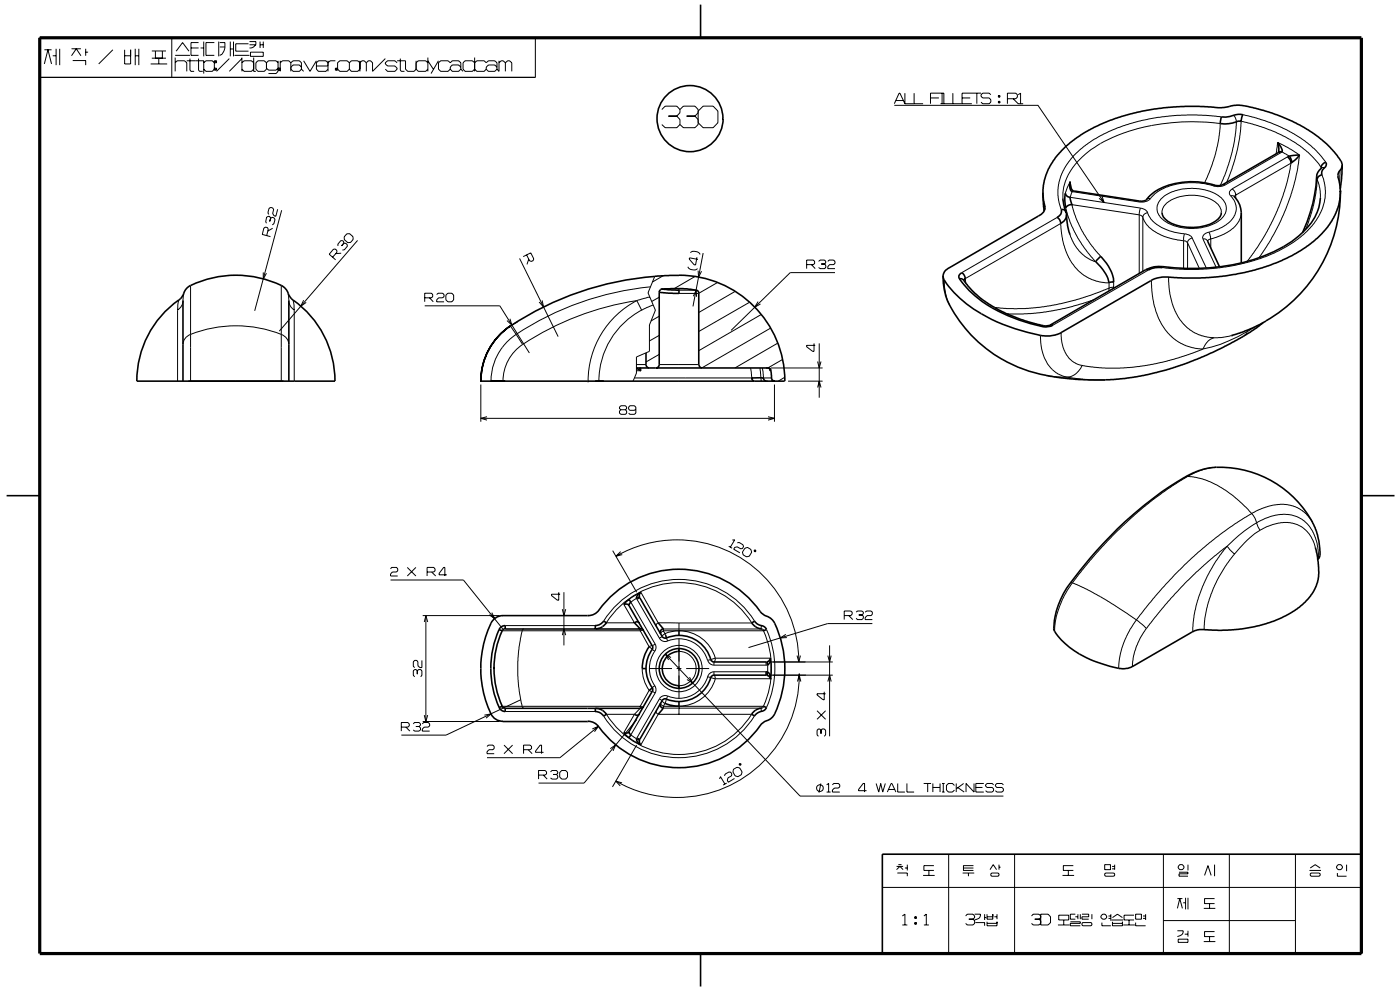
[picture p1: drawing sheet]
<svg xmlns="http://www.w3.org/2000/svg" width="297mm" height="210mm" viewBox="0 0 297 210" stroke-linecap="round" stroke-linejoin="round" font-family="sans-serif">
<g fill="none" stroke="#000" stroke-width=".21">
<path d="M8.4 8h105.1l-.1 8.4h-105zM9.4 10.5h1.5M9.4 13.5l.8-3 .7 3M11.2 11.8h.7M11.9 10.3v3.5M12.7 10.3v3.5M15.2 10.3h1.9M15.2 11.8l1-1.5 .9 1.5M15.4 12.8h2.8v1M18.2 10.3v1.5M18.2 11h.5M23.9 10.5l-3 3"/>
<path d="M26.4 11.8h1.3M26.4 10.5v3h1.3v-3M28.7 11.8h.7M28.7 10.3v3.5M29.4 10.3v3.5M31.9 13.5h3.5M32.2 12.3h3M32.2 10.8h3M32.9 10.8v1.5M33.6 12.3v1.2M34.4 10.8v1.5M36.4 8v8.4"/>
<path d="M37.1 11.7h3.2M37.1 13.3l.4-.4h1.6l.5 .4v1.8M37.1 12.2v2.9M37.3 10.8l1.4-1.8 1.3 1.8M39.6 12.9h3.6v2.7M40.3 12.4v2.5l.2 .2h.6M40.5 10.2h1.6M42.1 12.4v2.5l.2 .2h.7M42.1 9h-1.6v2.7h1.6M42.5 10.2h.7M43.2 13.3l.4-.4h1.4l.4 .4h.5v-.4h-.5v2h.5v-.5h-.5M43.2 14.6l.4 .5h1.4l.4-.5"/>
<path d="M43.2 8.8v3.1M45.4 9h-1.8v2.7h1.8M45.7 12.9v.4M45.7 14.4v.5M46.4 8.8v3.1M46.6 9h1.1a2.36 2.36 0 0 1-1.1 2.7M46.6 9.9h1.1M48.6 12.4l-2.7 2.7M48.8 8.8v3.1M48.8 10.4h.7M49.5 8.8v3.1M49.7 11.7h3.2"/>
<path d="M51.3 13.3l.4-.4h1.6l.5 .4M51.3 14.6l.4 .5h1.6l.5-.5M51.3 12.4l-2.7 2.7M51.3 12.2v2.9M52.7 9.3h-2.7v1.5h2.7M52.9 8.8h1.3v.7M52.9 9.5h1.3M53.1 11h2.7v.9h-2.7zM53.8 12.2v2.9h.4M54.2 9.5a1.44 1.44 0 0 1-1.3 .7M54.2 13.3l.5-.4h1.3l.5 .4v1.3l-.5 .5h-1.3l-.5-.5zM55.1 8.8v1.4"/>
<path d="M55.1 9.5h.7M55.8 8.8v1.4M56.5 13.3l.4-.4h1.6l.4 .4M56.5 14.4l.4 .5h1.6l.4-.5h.5M58.9 14.9h.5M58.9 12.9v2.2l-.4 .5h-1.6M59.2 14.4v.5M59.4 13.3l.5-.4h1.3l.4 .4M59.4 12.9v2.2M61.6 13.3v1.8M61.6 13.3l.5-.4h1.4l.4 .4v1.3M61.6 14.6l.5 .5h1.4l.4-.5"/>
<path d="M61.6 14.2l.5-.4h1.4l.4 .4M63.9 14.6l.4 .5M64.3 12.9l1.4 2.2 1.4-2.2M67.1 14h2.4M69.5 12.9v2.2M71.1 12.9h-1.1l-.5 .4-.4-.4h-1.6l-.4 .4v1.3l.4 .5h1.6l.4-.5M71.3 14.4v.5M71.5 14.6l.5 .5h1.6l.4-.5M74 13.3l-.4-.4h-1.6l-.5 .4v1.6h-.4v-.5h.4M74 13.3l.5-.4h1.3l.5 .4 .4-.4h.5l.4 .4M74 14.6l.5 .5h1.3l.5-.5M74 13.3v1.3"/>
<path d="M76.3 12.9v2.2M77.6 13.3v1.8M81.7 12.4l-2.8 2.7v-1.8l-.4-.4h-.4l-.5 .4M84.2 13.3l-.5-.4h-1.6l-.4 .4v.2l.4 .5h1.6l.5 .4v.2l-.5 .5h-1.6l-.4-.5M84.2 12.9h1.7v1.7l.5 .5h1.4l.4-.5M84.8 12.4v2.5l.2 .2h.7M88.2 12.9v1.7M88.2 13.3l.4-.4h1.6l.5 .4M88.2 14.6l.4 .5h1.6l.5-.5M90.7 12.2v2.9M90.7 12.9l1.1 1.7M92.9 12.9l-1.5 2.7"/>
<path d="M95.4 14.6l-.4 .5h-1.6l-.5-.5v-1.3l.5-.4h1.6l.4 .4 .4-.4h1.4l.5 .4v1.3M95.4 14.6l.4 .5h1.4l.5-.5M97.7 14.2l-.5-.4h-1.4l-.4 .4v.4M97.7 14.6l.4 .5M100.6 12.2v2.9M103 14.6l.5 .5h1.4l.4-.5M103 14.6l-.4 .5h-1.6l-.4-.5-.5 .5h-1.5l-.5-.5v-1.3l.5-.4h1.5l.5 .4 .4-.4h1.6l.4 .4 .5-.4h1.4l.4 .4v1.3M105.3 14.2l-.4-.4h-1.4l-.5 .4v.4M105.7 13.3l.5-.4h.4l.5 .4M105.7 12.9v2.2l-.4-.5M107.1 13.3l.5-.4h.4l.5 .4v1.8M107.1 13.3v1.8"/>
<path d="M191.8 19.7v2.3M193.7 19.7v2.3M199.6 19.7v2.3M201.9 19.7v2.3M207 19.7v2.3M207.9 19.7h-4v2.3M140.2 23.2l.8-.7h2.4l.7 .7M140.2 26.4l.8 .7h2.4l.7-.7M141.6 24.6h1.8M143.4 24.6l.7 .7v1.1M144.1 23.2v.7l-.7 .7M144.1 23.2l.7-.7h2.5l.7 .7v3.2l-.7 .7h-2.5l-.7-.7"/>
<path d="M145.5 24.6h1.8M147.3 24.6l.7 .7M148 23.9l-.7 .7M148 23.5l1-1h2.1l1 1v2.5l-1 1.1h-2.1l-1-1.1M189.5 22.3h30.5l14 20.6M189.5 22l1-2.3h.2l1.1 2.3M189.9 21.3h1.5M195.6 22h-3.8M197.2 22v-2.3h2.8v2.3M197.2 20.7h1.8M199.3 22h6.7M203.9 20.7h1.7"/>
<path d="M210 20.1l-.4-.4h-1.4l-.3 .4v.3l.3 .3h1.4l.4 .4v.5l-.4 .4h-1.4l-.3-.4M211.6 21.5h.3v.3h-.3zM211.6 20.2h.3v.4h-.3zM211.7 20.2v.4M211.7 21.5v.3M213.5 20.9h1.8l.3-.3v-.5l-.3-.4h-1.8v2.3M214.7 20.9l1.1 1.1h1M215.8 20.1l.5-.4v2.3M226.8 38.5l-1 2.4M226.8 38.5l.3 1.5M226.8 38.5v.1M255.3 38.7l1-2.2 1.3-3.9 .7-3.4 .3-3a41 41 0 0 0-26.1 4.6 14.7 14.7 0 0 0-7.1 8.8l-.1 2.4"/>
<path d="M257.1 39.4l-1.8-.5-2-.2-2.7 .1-1.9 .4a8.5 8.5 0 0 0-4.9 2.9M257.5 39.2l-.4 .2M258.8 24.8l-3.2-.4-4-.1-2.2 .1-4.2 .5-3.3 .6-3.8 1.1-3.1 1.3-3.1 1.6-2.1 1.4-2.2 2-1.1 1.3-1.2 2-.8 2.2-.3 1.7 .1 2.3 .6 2M259.1 39.1l.6 .1M259.7 39.2l-1.6 .3-1-.1M261.4 24.4a3.9 3.9 0 0 1 .5 3l-.5 3.5-.7 2.7-1.1 3.4-1 2.3M263.4 24.3l2.4 .6 3.2 1 4.7 2.2 2.4 1.5 1.6 1.2 1.8 1.8 1.5 1.8M270.4 32.6l.4-2.4 3.4 1.8 1.2 .8-.4 2.7-1.2 5.2-1.8 4.8-2.8 5.6-2.4 3.5M270.8 32.3l.6 .1M271.4 32.4l.3-.2 1.5 .9M271.4 32.4l-11.7 6.8M272.8 33.2l-11.7 6.8"/>
<path d="M279.9 35.6l.1-.2-.5-.6-2.3-2.6-1.8-1.4-2.1-1.3-3-1.5-2.5-1-4.8-1.3-.2 2.8-.6 3.3-1.1 3.9-1.1 3M280.2 37l.5 1.7 .2 2.3-.2 1.8-1 2.5-1.2 2-1.5 1.7-1.5 1.3-2.8 1.9-2.6 1.4-3.1 1.2-3.3 1-4 .8-5.7 .5-4-.1-3.7-.3M280.7 35.6l-.4-.1-.3 .1M284 36.1l-.2 2.6M55.8 57.7v1.4l.7-1.2M56.5 49.9l.4-1.3-.2-.4-.4-.1-.4 .2-.3 1.4 1.7 .4M57.4 46.2l-.3-.3-.6 .1-.2 .9 .2 .4M57.4 46.2l-.3 .7M57.4 46.2l.3-.2 .4 .1 .2 .4-.3 .9-.3 .2M57.8 48.3l-1 .6M58.8 44.3l-.3 1.5-.4-.1-.3-.5 .2-.8-.2-.4-.4-.1-.4 .2-.2 1 .2 .3M59.7 44.5l-5.7 21.3"/>
<path d="M70.5 54.5l.9-1.1v-.4l-.3-.3-.4 .1-.9 1 1.3 1.2M72.3 53.6l-1.2 .1M72.9 51.5l-.1-.4-.6-.1-.6 .7v.4M72.9 51.5l-.5 .6M72.9 51.5h.3l.4 .3v.4l-.6 .7-.4 .1M73.5 49.5h.6l.7 .6v.6l-.5 .7h-.6l-.7-.6-.1-.6zM75.8 50.9l-16.6 19.2M110.1 54.7l8.2 16.6M111.6 54l.6 1.2 .4 .2 .4-.2 .1-.4-.6-1.2-1.6 .8M112.1 54.9l-.4 1.1M138.8 58.5l-1.5 3.5 .4 .9M140.5 58.4l-2.2 1.3"/>
<path d="M145.8 56.5a1.38 1.38 0 0 0 2 .4M146.3 53.5a1.41 1.41 0 0 1 2.1 .4M147.2 58.6l-4.3 2.5M147.7 54.5l-.3 1.6h-.3l-1.1-1.2 .1-.3 1.8 .4M148 57.3v1.4l.7-1.3M149 53.6l-2.1 11.3M152 59.9l-3.9 2.2M170.9 56h1.5l.2-.2v-.4l-.2-.3h-1.5v1.8M172 56l.8 .9M173.5 55.4l.3-.3h.9l.3 .3-.3 .5M174 55.9h.7M174.7 55.9l.3 .3v.4l-.3 .3h-.9l-.3-.3"/>
<path d="M175.4 55.4l.3-.3h1l.2 .3v.4l-.2 .2h-.9l-.4 .5v.4h1.5M176.9 57.7h-9.4l-12.6 12.3M200.1 59.3l.2 2.2a8.4 8.4 0 0 0 1 3.3M204.7 60l-.1-1 20.2-11.7 .4 3.5 .5 1.8 .7 1.9 1.4 2.1 1.8 1.7 1.8 .9 1.7 .5 1.9 .2v1.1M221.4 43.6v.7M224 46.1l-20.2 11.6M225.8 44l.9 2.9 1.7 3.5 1.9 2.9 1.9 2.2-1.8-.9-1.7-1.4-1.2-1.8-.8-1.7M226.8 41.8l14.9 2.3M227.6 40.6h-.4l-.4 1.2M227.6 40.6l13.7 2.2M227.7 40.5l-.1 .1M233.6 41.6l.4 1.3-1.1-.9"/>
<path d="M236 59.7v1.2M241.4 45.5v12.5M241.4 45.5l-14.2-2.2 .8 2.7 1.1 2.5 2 3.3 2.2 2.5M241.4 45.5l.4 .1 .4 .4M241.5 42.6l-.2 .2M241.7 44.1l-.3 1.4M241.7 44.1h.2a1.69 1.69 0 0 1 1.3 .9M242.2 46v.1a7.7 7.7 0 0 0 5.5 4.3l1.8 .4 1.3 .2M242.2 46v11.5M243.2 45l-.7 .3-.3 .7M243.2 45a6.8 6.8 0 0 0 5 4l2.8 .5M243.4 57.2l-20.3 11.7"/>
<path d="M243.8 42.1a2.83 2.83 0 0 1-2.5 .7M243.8 42.1l-.4-.1-.4 .3M244 59.4l.2 3.3 .5 2.3 1 2.9 1.3 2 1.3 1.4 1.8 1.4 2.5 .9 2.4 .3M246 42.2a10.6 10.6 0 0 1 10.9-1.5 4 4 0 0 1 3 3.7 4.6 4.6 0 0 1-3.6 3.4 11 11 0 0 1-9.8-1.2 2.84 2.84 0 0 1-.5-4.4zM246.2 45a3.8 3.8 0 0 1 3.1-3.1 9.2 9.2 0 0 1 8.8 1.4l.7 1.1v.6M247.6 58.7l.2 2.9 .7 2.8 .5 1.5 1.1 1.9 1.4 1.5 1.7 1.2 1.4 .6 2.7 .4M250.8 51v5.9M250.8 51l.4 .1 .5 .3M251.7 51.4l2.5 5.5M251.7 51.4v5.5M252.6 50.4a1.82 1.82 0 0 0-1.6-.9l-.2 1.5M252.6 50.4l-.8 .5-.1 .5"/>
<path d="M252.6 50.4l3 6.4M254.9 50.6l2.8 6M256.2 49.2l.2 .5 .2 .9M256.2 49.2a1.2 1.2 0 0 0-1.3 1.4M256.6 50.6l-.7 .5-.5-.5h-.5M256.6 50.6v1.9M260.8 41.5l.4-.1 .3 .2M260.8 41.5a3.7 3.7 0 0 1-.7 5.9l-1.8 1.1-2.1 .7M261.1 40a.93 .93 0 0 0-.3 1.5M261.1 40l.6 .6 .2 .7M261.9 41.3l11.7-6.7-.3 1.9-1.1 3.9-1.9 5-2.5 4.9-1.3 2.1-2.2 3M261.9 41.3l-.3 .4"/>
<path d="M261.9 41.3v.7M263.1 45a5.7 5.7 0 0 1-4 4.7l-2.5 .9M279.8 41.9l-.1-2-.6-1.9-.2 2.7-.5 2.7-1.1 3.7-.7 1.5M37.9 63.5l-.3 2.2v15M38.8 72.9a2.37 2.37 0 0 1 1.6-2.1 26 26 0 0 1 19.7 .3 2.3 2.3 0 0 1 1.1 1.8M38.8 63.7a2.49 2.49 0 0 1-1.2 2M38.9 62.1l-.1 1.5M40.4 60.5v20.2M59.6 60.5v20.2M61 62.1l.2 1.5M61.2 63.7a2.34 2.34 0 0 0 1.2 2M62.1 63.5l.3 2.2v15"/>
<path d="M64.3 63.6l-.5 1.3 1.1-.8M90 64.8h15.9l6.3 10M90 63.1h1.4l.3-.3v-.4l-.3-.3h-1.4v1.8M91 63.1l.8 .8M92.5 62.4l.3-.3h1l.3 .3v.4l-.3 .3h-.8l-.5 .4v.4h1.6M94.5 62.5l.4-.4h.9l.3 .4v1l-.3 .4h-.9l-.4-.4zM108.1 67.5l.4 1.3-1.1-.9M109.4 70.8a11.9 11.9 0 0 0-5.3 10.1v-.2M109.4 70.8l1.3 2.1M109.7 68.2l-1.5 .8 1.2 1.8M114.9 63.6l.3 1.4-.9-1M134.9 77.2h2"/>
<path d="M135 63.7a59.8 59.8 0 0 0-25 9.8 9.3 9.3 0 0 0-3.4 7.3v-.1M135 63.7a19.2 19.2 0 0 0-10.4 17.2v-.2M135 63.7l1 2 2.4-1.1M135.8 77.9v.6h-.9M136 65.7a17.1 17.1 0 0 0-9.1 15M137.7 62.9l-2.7 .8M137.7 62.9l1.2 2.8-1.3 3.1v5.6l-2.7 1.2v3.4l-.7 1.7M137.8 60.8a62.9 62.9 0 0 0-28.4 10M139.7 63l-1.6 .8M139.7 71l-2.1 1.2M139.7 75.1l-2.8 1.6M139.7 67l-1.7 1"/>
<path d="M139.7 77.2h8.4M143.9 61.1v.4h3.6M143.9 62.1h4.2M146.9 62.7l.6-1.2 .1 1.4M155.8 61.7l-7.7 4.5M158.8 64.1l-10.7 6.1M159 77.9l.3 2.2h-24.8M160.7 63.9l-.8 1.2 1.3-.7M161 77.9l.4 2.8M161.3 66.6l-13.2 7.7M161.6 77.9l.2 2.2h1.7M163.2 78.3l.2 .3"/>
<path d="M163.3 69.5l-14.6 8.4M163.4 77.9h10.9M164.8 72.7l-9.1 5.2M165.8 76.2l-3.1 1.7M166.3 79.9l-1.4 .8M172.5 72.7v1.7h-.3l-1.3-1v-.2h1.9M173.3 76.6l.3 1.3 .4-1.3M173.6 72.7v11.5M220.5 71a9.2 9.2 0 0 0 2.8 7.6l1.6 .9 1.2 .4M221.7 79.5l1.8 .3 2.6 .1M224.9 70.4l.1 2.2 .8 2.2a4.9 4.9 0 0 0 3.5 2.6M226.1 79.9l3.9 .5 4.2 .1"/>
<path d="M231.9 63.5l-4.6 1.4-5.7 1.2-4.7 .4h-3.5M235 61l-3.9 1.6-3.1 .9-5.5 1.3-5.2 .6h-4l-2.6-.3M235 61l.1 .6M236 60.9l-1 .1M236 60.9l-.1 .3M236 60.9l.2 .1M255 73.9l-3.1 1.2-4.1 1.3-5.3 1.1-5.2 .5-3.8-.1-3.5-.3a.64 .64 0 0 0-.7-.1 .64 .64 0 0 0-.3 .6 3.6 3.6 0 0 1-2.9 1.8M257.3 71.5a3.6 3.6 0 0 0-2.3 2.4M261 71.1l-2.2 .4h-1.5M264.3 70.2l-.3 .6-.4 .4M264.3 70.2a31.1 31.1 0 0 1-9.3 3.7M264.5 69.9l-.2 .3"/>
<path d="M265.8 69.3l-1.5 .9M101.9 81.4v7.9M101.9 88.6h62.2M103.2 88.3l-1.3 .3 1.3 .4M131.6 86.8l-.3-.3v-.3l.3-.3h.9l.3 .3v.3l-.3 .3M131.6 86.8l-.3 .3v.4l.3 .3h.9l.3-.3v-.4l-.3-.3M131.6 86.8h.9M134.7 86.7l-.2 .2h-1l-.3-.2v-.5l.3-.3h1l.2 .3v1.3l-.2 .3h-1l-.3-.3M162.8 88.3l1.3 .3-1.3 .4M164.1 81.4v7.9M167 80.7h7.3M173.3 82.1l.3-1.4 .4 1.4"/>
<path d="M257.8 99l-2.8 .4-3.3 1.5M129.8 116.6l5.1 8.8M130.6 117.8a25.8 25.8 0 0 1 38.7 22.4M131.5 116.8l-1 1 1.4-.3M154.4 115.7l.8 .4M155.2 114.4l.5-.1-.9 1.6M156.2 115l.4-.1 .9 .5 .1 .4-.3 .4h-.3l-.8-.4-.5 .2-.2 .3 1.3 .8M157.9 116.1l.5-.1 .7 .4 .2 .6-.5 .8-.6 .1-.7-.4-.2-.6zM159.9 116.5h.2v.3h-.2zM251.7 100.9l-3.2 2-4.2 3-5.2 4.3-5.6 5.7-2.6 2.9-3.7 4.6M251.7 100.9l-.6 .1M251.7 100.9l1.2 .1 2 .5 3.2 1.3 3.3 2.3 3.9 3.7"/>
<path d="M260.1 115.7l-4.2 3.3-4.9 4.7-4 4.4-4 5M260.1 115.7l-2.4 3.1-1.4 2.4-1.4 2.9-.9 2.5-.8 2.7-.4 2.9v1.6M260.1 115.7l1.5 1.6M261.6 117.4l-1.5 1.9-1.8 3-1.7 3.6-1 3.8-.3 1.4-.1 2.2M265.3 108.8l-3.6 2.2-2.6 1.8-2.8 2.2-3.8 3.2-3.7 3.6-2.5 2.8-5.5 6.7M265.3 108.8l2.1-1.1 2.4-.7 1.5-.2 1.6 .1 1.7 .5 1.4 .7 1.2 1.1 1 1.5M265.3 108.8l.7 1 .3 .9M266.3 110.8l-1.3 .8a30.9 30.9 0 0 0-4.9 4.1M266.3 110.7l.7 1.6M266.3 110.7l2.9-1.3 2.1-.4 2.3 .1 1.3 .3 .9 .5 1.4 1.2 1.2 1.8 .7 2.3 .3 3.1M267 112.3a20.3 20.3 0 0 0-5.4 5M267 112.3l1.6-.8 2.4-.7 1.9-.1 1.4 .2 1.4 .6 1.4 1.2 1.2 1.8 .5 1.4"/>
<path d="M82.8 120.5l.2-.3h1l.3 .3v.4l-.3 .3h-.9l-.3 .4v.4h1.5M82.8 122.9h15.4l8.3 10.3M86.3 120.2l1.8 1.8M88.1 120.2l-1.8 1.8M89.4 139.9v1.5h-.4l-.4-.4v-.8l-.3-.3h-.4l-.3 .3v.9l.3 .3M89.6 130.4h16.3M89.9 131.7l.4-1.3 .3 1.3M90.3 130.4v22.4M90.5 121.2h1.4l.3-.3v-.4l-.3-.3h-1.4v1.8M91.5 121.2l.8 .8M94.7 121.8h-1.7v-.3l1-1.3h.3v1.8M104.2 129.8l.6 1.2-1.1-.8"/>
<path d="M107.1 132.5h19.1M111 133.2a1.66 1.66 0 0 0-.6 1.6l-.6 4.6-.1 3.7 .2 2.3 .5 3.3a1.67 1.67 0 0 0 .6 1.3M118.4 125.4v1.7h-.3l-1.2-.9v-.3h1.8M119.2 134.5l.3-1.3 .4 1.3M119.2 129l.3 1.4 .4-1.4M119.5 125.4v11.3M127.9 131.5a18.9 18.9 0 0 1 32 0M128.5 131.9a18.2 18.2 0 0 1 30.8 0M132.2 128.1l2.3 3.8h-6M135 127l-.1-.3-1.2 .9 5.2 8.8M135 127l4.7 8.2M135.5 126.5l.1 .1-.6 .4"/>
<path d="M135.7 133.6l1.8 3.3 1.4-.5M135.7 133.6h-29.3M135.8 133.2l-.1 .4M135.8 125.4l-2.5 1.6M135.8 125.4l3.7 6.5 4.4 .1M135.8 125.4v.1M136.4 133.6h-.7M137.6 137l1.2 .9M138.8 137.9a6.4 6.4 0 0 0 0 7.3M138.9 136.4l.1 .7-.2 .8M139.4 131.9l-.3 .4v.3M139.7 135.2a1.34 1.34 0 0 0 1.8 .6"/>
<path d="M140.6 133.6l-.6 .6M140.6 133.6l.3 .6M140.6 133.6h21.2a19.6 19.6 0 0 1 0 16M140.9 134.2l.2 .3M140.9 134.2l-1.2 1M141 138.6l28.5 30h43.1M141.2 135.1l.3 .7M141.5 135.8a6.3 6.3 0 0 1 8.4 4.1l1.7-.5M142.2 139.3l-1.2-.7 .7 1.2M143.9 133.6l-1.5 .2-1.5 .4M143.9 133.6a8 8 0 0 1 7.7 5.8M143.9 132v1.6"/>
<path d="M143.9 138a3.6 3.6 0 0 1 3.6 3.6 3.6 3.6 0 0 1-3.6 3.6M143.9 132h15.4M143.9 135.2v12.8M150 139.9a1.4 1.4 0 0 0 1.3 1M151.6 139.4l-.1 .4-.2 .4v.7M151.6 139.4h11.7l.1 3.1-.1 1.3h-11.7M161.4 132.5l-.2 .7h-20.6v.4M162.4 133.3a20.1 20.1 0 0 1 0 16.6M166.5 134.4l-1.1 .7 1.3-.1M168.9 138.9l.4 1.3 .3-1.3M175.4 138.9l.4 1.3 .3-1.3M175.8 136.7v19.3"/>
<path d="M178.9 130.4h1.4l.3-.3v-.4l-.3-.3h-1.4v1.8M179.9 130.4l.8 .8M181.4 129.7l.3-.3h1l.3 .3v.3l-.3 .3M182 130.3h.7M182.7 130.3l.3 .2v.4l-.3 .3h-1l-.3-.3M183.3 129.7l.3-.3h1l.3 .3v.4l-.3 .3h-.8l-.5 .4v.4h1.6M184.9 132.1h-9.5l-16.8 5.1M226.9 123.4h.3M227.2 123.4l-.7 1.1a19.3 19.3 0 0 0-3 9.2M227.2 123.5l2.4 1 3.7 2 7.5 4.8M240.8 131.3l-.9 1.5a18 18 0 0 0-2.8 8.8M240.8 131.3l2.1 1.8"/>
<path d="M242.9 133.1l-1.3 2.1-.9 2.3a10 10 0 0 0-.7 3.7M85 154h1.4l.3-.2v-.5l-.3-.3h-1.4v1.9M86 154l.9 .9M87.6 153.3l.2-.3h1l.3 .3v.3l-.3 .3M88.1 153.9h.7M88.4 142.1l-.2-.3h-.3l-.3 .3v1l.3 .2M88.4 142.1l.3-.3h.5l.2 .3v1l-.2 .2M88.4 142.1v.7M88.8 153.9l.3 .3v.4l-.3 .3h-1l-.2-.3M89.5 153.3l.3-.3h1l.3 .3v.5l-.3 .2h-.9l-.4 .4v.5h1.6M89.6 152.8h16.3M89.9 151.5l.4 1.3 .3-1.3"/>
<path d="M102.7 151.5l1.4-.3-1.1 .9M103.2 158.1l.3-.3h1l.2 .3v.4l-.2 .3h-.9l-.4 .4v.4h1.5M106.4 149.6h29.3M106.8 157.8l1.8 1.8M107.1 150.7h19.1M108.6 157.8l-1.8 1.8M110.4 148.2l-15.9 7.5h-9.5M111 158.8h1.3l.3-.3v-.4l-.3-.3h-1.3v1.8M111.9 158.8l.9 .8M115.2 159.3h-1.7v-.2l1-1.3h.3v1.8M125.5 154.4l1.3-.6-.8 1.2M126.8 153.8l-8.1 6.7h-15.5"/>
<path d="M129.3 158.6l1.2-.8-.6 1.2M134.4 151.3l-2.2 3.8M134.5 151.3v.1M134.9 157.8l-5.1 8.9M135 152.4l-11.2 13.5h-9.7M135 156.3l.6 .3-.1 .1M135.7 149.6l.1 .4-1.3 1.3M135.7 149.6h.7M136.1 141.6l.1 1.4 .4 1.4 1 1.8M137.5 146.3l1.4 .5M137.5 146.3l-1.8 3.3M137.5 141.6h4.9"/>
<path d="M137.6 146.2l-.1 .1M138.8 145.2l-.6 .5M138.8 145.2l.2 .9-.2 .7M138.8 146.8l-5.1 8.9 1.2 .8 .1-.2M139.1 150.6v.4l.3 .3M140 149l.1 .3 .5 .3M140.6 149.6v.4h20.6M140.6 149.6l.3-.6-1.2-1-4.7 8.3M140.6 149.6h21.2M141.5 147.5l-.6 1.4M143.4 141.6h1M143.9 151.3h-4.4l-3.7 6.5-2.5-1.5"/>
<path d="M143.9 151.3h15.4M143.9 149.6v1.7M145.4 141.6h4.9M146.1 143.4l.7 1.2-1.2-.7M149.9 143.3l1.7 .5M151.3 142.3v.7l.2 .3 .1 .5M151.3 140.9h11M151.3 142.3a1.39 1.39 0 0 0-1.3 1 6.4 6.4 0 0 1-8.9 4h-.1a1.42 1.42 0 0 0-1.3 .7M151.3 142.3h11M151.6 143.8a8 8 0 0 1-7.7 5.8M159.3 151.3a18.1 18.1 0 0 1-30.8 0h6M159.9 151.6a18.9 18.9 0 0 1-32 .1"/>
<path d="M161.2 150l.2 .7M162.3 140.9h.4v1.4M162.5 140.2h-.2v.7M163.1 143h13.4M163.1 140.2h13.4M169 144.4l.4-1.4 .3 1.4M169.4 143v-.3a25.9 25.9 0 0 1-38.9 22.7M173.1 150.5l1.9 1.9M174 154.7l-.3-.3h-.3l-.3 .3v1l.3 .3M174 154.7l.2-.3h.5l.3 .3v1l-.3 .3M174 154.7v.7M174.7 146.5v1.7h-.3l-1.3-1v-.3h1.9"/>
<path d="M175 150.5l-1.9 1.9M175.4 144.4l.4-1.4 .3 1.4M114.1 164.2h1.4l.3-.3v-.4l-.3-.3h-1.4v1.8M115.1 164.2l.9 .8M116.7 163.5l.3-.3h.9l.3 .3v.3l-.3 .2M117.2 164h.7M117.9 164l.3 .3v.5l-.3 .2h-.9l-.3-.2M118.6 163.6l.4-.4h.9l.4 .4v1l-.4 .4h-.9l-.4-.4zM131.8 165.8l-1.3-.4 .9 1.1M152.5 165l.2-.5 .9 1.6M153.5 164.3l.2-.3 .8-.5 .4 .1 .2 .4-.1 .3-.7 .5-.2 .5 .2 .4 1.4-.8M154 165.9l-.8 .4"/>
<path d="M155.4 162.9l.8-.4 .6 .1 .5 .9-.2 .6-.7 .4-.6-.2-.5-.8zM156.7 161.8h.3v.3h-.3zM173.9 165.9l-.3 2M175.2 166.2l.4-.3v1.9M175.2 167.8h.8M176.4 166.2l.3-.3h1l.3 .3v.5l-.3 .2h-.9l-.4 .4v.5h1.6M183.6 167.5h-1.7v-.3l1-1.3h.3v1.9M185.7 165.9l.5 1.9 .4-1.9 .5 1.9 .5-1.9M188 167.8l.8-1.9h.2l.9 1.9M188.3 167.2h1.3M190.2 165.9v1.9h1.6M192.2 165.9v1.9h1.5"/>
<path d="M195.7 165.9h1.6M196.6 165.9v1.9M197.7 166.8h1.5M197.7 165.9v1.9M199.2 165.9v1.9M199.6 167.8h.6M199.6 165.9h.6M199.9 165.9v1.9M202.3 166.4l-.5-.5h-.8l-.4 .5v.9l.4 .5h.8l.5-.5M202.6 165.9v1.9M202.9 166.8l1.4 1M204.2 165.9l-1.6 1.2"/>
<path d="M206.4 165.9v1.9l-1.7-1.9v1.9M206.8 166.8h1.4M208.5 165.9h-1.7v1.9h1.7M210.6 166.2l-.3-.3h-1.1l-.3 .3v.3l.3 .3h1.1l.3 .3v.4l-.3 .3h-1.1l-.3-.3M212.6 166.2l-.3-.2h-1.1l-.3 .2v.3l.3 .3h1.1l.3 .3v.4l-.3 .3h-1.1l-.3-.3M187 181h101.5v21h-101.5zM187 188h101.5M190 183.5h1.4M190 184.2l.7-.7 .7 .7M190.2 184.9h2.1v.7M190.4 183.1h.6M191.2 194l.6-.4v2.3"/>
<path d="M191.2 195.9h1.1M191.8 183.9h.5M192.3 183.1v1.3M193.8 195.4h.4v.3h-.4zM193.8 194.2h.4v.3h-.4zM194 194.2v.3M194 195.4v.3M195.6 185.4h2.5M195.8 195.9h1M195.8 194l.5-.4v2.3M196.8 184.4v1M197.9 183.3h-2.1v1.1h2.1"/>
<path d="M201 181v21M204 184.9h2.5M204.2 183.9h2.1M204.6 194l.4-.4h1.2l.3 .4v.4l-.3 .3M205.2 184.9v.7M205.3 194.7h.9M206.2 194.7l.3 .3v.6l-.3 .3h-1.2l-.4-.3M206.3 183.3h-2.1v1.1h2.1M206.5 193.6h1.3a1.11 1.11 0 0 1-1.3 1.3M206.7 195.4h2v.7M208.7 193.6v1.3M208.7 194.4h.3"/>
<path d="M209.2 194.2h1.2M209.2 193.6v1.1h1.2v-1.1M209.2 195.2v.9h2.1v-.9M209.2 195.6h2.1M209.8 184.2l.7-1.1 .7 1.1M210.1 184.9h1.4l.2 .2v.3l-.2 .2h-1.4l-.1-.2v-.3zM210.7 194.2h.6M211.3 193.6v1.1M211.7 183.1v1.1M211.7 183.7h.3M215 181v21M218.6 195.6l.3 .3h1.3l.3-.3"/>
<path d="M218.6 194l.3-.4h1.3l.3 .4M219.3 194.7h.9M220.2 194.7l.3 .3M220.5 193.6h1.6l.5 .6v1.2l-.5 .5h-1.6zM220.5 194.4l-.3 .3M224.2 195.9h2.5M224.4 193.8h2.1v1.1h-2.1zM225.2 185.4h2.4M225.4 194.9v1M226.4 184.4v1M226.8 195.2h2.1v.4h-2.1v.5h2.1M227.5 183.3h-2.2v1.1h2.2"/>
<path d="M227.9 194.2h.5M227.9 193.6h-1.1v1.1h1.1M228.4 193.6v1.1M228.9 193.6v1.1M229.3 193.6h1.4v.6h-1.4v.5h1.4M229.4 195.4h1.8l.2 .2v.3l-.2 .2h-1.8l-.1-.2v-.3zM231.4 193.6v1.1M233.5 195.4v.7h1.9M233.7 193.6h.5l.3 .4v.4l-.3 .3h-.5l-.4-.3v-.4zM234.1 183.1h1.2v1.1h-1.2zM234.3 184.9h1.7l.2 .2v.3l-.2 .2h-1.7l-.2-.2zM234.9 194.5h.5"/>
<path d="M234.9 194h.5M235.4 193.6v1.4M235.6 194.9h2.4M235.7 183.5h.5M235.7 184h.5M235.8 195.2v.9h2.1v-.9M235.8 195.6h2.1M235.8 194.4l1-.8 1.1 .8M236.2 183.1v1.1M238 195.9h2.5M239.3 194.9v1M240.3 193.8h-2.1v1.1h2.1"/>
<path d="M240.7 193.6h1.2v1.1h-1.2zM240.7 195.4v.7h2.1M242.2 194.5h.6M242.2 194h.6M242.8 193.6v1.3M246.5 195h28M246.5 181v21M249.5 197.1h1.2a1.12 1.12 0 0 1-1.2 1.3M249.5 190.3h1.1M249.5 192.4l.5-2.1 .6 2.1M249.7 198.9h2.1v.7h-2.1zM249.8 184.7h2v.4h-2v.5h2"/>
<path d="M250 183.1h.6l.3 .4v.4l-.3 .3h-.6l-.3-.3v-.4zM250.7 191.2h.5M251.1 197.9h.7M251.2 190.2v2.4M251.8 183.1v1.3M251.8 197.1v1.3M251.8 190.2v2.4M255.1 192.4h2.5M255.1 199.4h2.5M255.3 185.4l.7-2.1 .7 2.1M256.3 191.4v1M256.3 198.4v1"/>
<path d="M257.4 183.1v2.5M257.4 190.3h-2.1v1.1h2.1M257.4 197.3h-2.1v1.1h2.1M260.5 181v21M274.5 181v21M277.5 184.4h2.4M277.7 183.9l1-.8 1.1 .8M277.8 184.9h1.8l.2 .2v.3l-.2 .2h-1.8l-.1-.2v-.3zM283.4 184.9v.7h2M283.6 183.1h.5l.4 .4v.4l-.4 .3h-.5l-.3-.3v-.4zM285.4 183.1v1.4"/>
<circle cx="143.9" cy="141.6" r="4.9"/>
<circle cx="173.8" cy="166.9" r=".72"/>
</g>
<g fill="none" stroke="#000" stroke-width=".34">
<path d="M148.5 1v7M226.8 38.5l-.1 .2a1.84 1.84 0 0 0 .5 1.9M226.8 38.6a2.2 2.2 0 0 0 .7 1.8M258.8 24.8a8.8 8.8 0 0 0 3.6-.6l1 .1-.4 1.4h-.5a6.6 6.6 0 0 1-3.9 .4zM270.8 32.3l-12 6.9a3.1 3.1 0 0 1-2-.2 14.6 14.6 0 0 0-12.3 1.8l-1.7 1.6M270.9 32.3h-.1M271.7 32l-.3-.9-.6-.9 .2 .9-.1 1.2M271.7 32l-.8 .3M273.2 33.1l.3 .3 .3 1M273.2 33.1l-.4 .1 .6 .7 .2 .6 .2-.1M275.3 33l-1.5 1.4M275.3 33l.1-.2-2.2 .3"/>
<path d="M279 37.4a31 31 0 0 1-2.9 11.8M280 35.6a.98 .98 0 0 1 1-1.2 1.38 1.38 0 0 1-.8 1.6l-.1 .7 .1 .3-.7 .3-.4 .7M280.1 35.6a2 2 0 0 0-1 2.4M284.4 35l-.1 2.9-.3 2.1M284.4 35l-.1-.8-.5-.7-1.9-2.2-1.8-1.7-2.9-2.1-3.4-1.8-3.2-1.4-5.4-1.6a9.1 9.1 0 0 0-5.8 .1l-8.2-.3-6.5 .6-2.8 .5-3.3 .8-3.2 1-2.3 1-2.4 1.2-2.4 1.5-2.4 1.8-1.8 2-1.6 2.4-.8 1.7-.6 2.2-.1 1.5M284.4 35l-.1 .7a2.37 2.37 0 0 0-.5 2.8l.3 2.2M143.9 58.3a22.3 22.3 0 0 1 22.4 22.4h-64.4v.2a14.2 14.2 0 0 1 7.8-12.8 64.3 64.3 0 0 1 29.1-9.5M143.9 58.3l-5.1 .2M199.9 58.5l.2 .8M199.9 58.5a12.9 12.9 0 0 0 2.3 7.8 28.5 28.5 0 0 0 10.2 9.8M203.3 59.1a23.1 23.1 0 0 0 10.4 7.8l4.7 1.6 2.5 .7M203.3 59.1a.79 .79 0 0 1 .6-1.3l.2 .2a.87 .87 0 0 1 .2 1.4"/>
<path d="M203.3 59.1h.5l.4 .2M204.2 59.4l1.6 1.9 1.9 1.8 3.4 2.3 2.1 1 3.2 1.3 4.7 1.3-.2 .2M204.2 59.3v.1M221 40.7l.1 1.8a2.41 2.41 0 0 1-.3 2.7l-19.9 11.7-.8 .7-.2 .9M221 40.7l.3 4M225.3 42l.1 1.4 .5 1.4M225.8 40.9a1.01 1.01 0 0 0 1 .9l.4 1.6a1.38 1.38 0 0 0-1.4 .6l-.2-1.7zM225.9 44.8l-.3-.3-.7-.1a1.45 1.45 0 0 1-.9 1.7M225.9 44.8a1.97 1.97 0 0 1-1.1 2.5l-.3-.9-.5-.3M226 45.5l.2 2.2 .5 2M227.2 40.6h.1M227.5 40.4l-.3 .2"/>
<path d="M227.5 40.4l14 2.2 1.3-.2M232.9 54.6l.4-.3a8.9 8.9 0 0 1 2.7 5.4l-1 .2a8.5 8.5 0 0 0-2.8-4.5zM242.8 57.1l-20.2 11.7M246.2 45a2.69 2.69 0 0 0 2.1 2.3 9.8 9.8 0 0 0 9.9-.9l.4-.5 .2-.9M246.4 56.5l-.1 .2a4.7 4.7 0 0 0-2.9 .5l-.6-.1M246.4 56.5a6 6 0 0 0-3.6 .6M255.9 51.1l2.5 5.4M261.5 41.6a5 5 0 0 1 1.6 3.4v10.7M279.8 41.9a11.2 11.2 0 0 1-4.6 8.1 31.5 31.5 0 0 1-16.4 6.5 48.2 48.2 0 0 1-12.4 0M284.1 40.7l-.2 1.7-.6 2.3-1 2-1 1.4-1.1 1.3-1.9 1.8-1.6 1.2-2.9 1.8-2.9 1.3-3.4 1.2-5.8 1.4-6.3 .7h-6.3a7.8 7.8 0 0 0-5.3 .7l-18.9 10.9a6.8 6.8 0 0 1-4.4 .6 34.2 34.2 0 0 1-18.3-9l-2.1-2.7M284.1 40.7v-.4a31.4 31.4 0 0 1-23.1 30.8M38.8 63.6v17.1"/>
<path d="M40.4 60.5l-1.1 .8-1.1 2M40.4 60.5a22.2 22.2 0 0 1 19.6 .2l.6 .6 .8 1.5 .4 .5M61.2 63.6v17.1M61.8 63.3a21.1 21.1 0 0 1 9.2 17.4h-42a21 21 0 0 1 9.2-17.4M134.9 77.9l.9 .6M134.9 77.9h.1M134.9 77.9h27.8M135.5 77.9l.3 .6M136.9 74.8v2.4a.72 .72 0 0 0 .7 .7M139.7 77.2a.71 .71 0 0 1-.7 .7M139.7 61.9v15.3M140 61.4l-.3 .5"/>
<path d="M140.2 61.3l.2-.1-.4 .1M147.5 61.5l-2.7-.4-3.9 .1h-.6l3.6 .3v.6l-4.2-.2M147.5 61.4a.75 .75 0 0 1 .6 .7M148.1 62.1v15.1M148.1 77.2a.71 .71 0 0 0 .7 .7M162.7 77.9l.4 .2 .1 .3M162.7 77.9l.5 .2 .1 .5-.1-.3M162.7 77.9a.69 .69 0 0 1 .7 .6M163.4 78.6l.1 1.2a.77 .77 0 0 0 .7 .9M222.6 68.8l.5 .1-1.4 .4-.8-.1M222.6 68.8l-1.5 .2M267.7 68.4l-1.4 1-3 2-6.3 3.2-6.1 2.5-5.8 1.8-5 1-4.9 .5h-6.6l-4.8-.5a34.2 34.2 0 0 1-11.5-3.8"/>
<path d="M104 80.7h.1M159.9 80.7l-.4-.2-.2-.4h2.5a.65 .65 0 0 0 .6 .6M162.4 80.7h.1M257.8 99l-3 .4-2.5 1.1a65.3 65.3 0 0 0-16.9 13l-1.5 1.5a78.8 78.8 0 0 0-8.5 10.7 12.8 12.8 0 0 0-2 7.9 13.9 13.9 0 0 0 5.3 4.9M257.9 99a21.7 21.7 0 0 1 21.2 13.9l.5 2.6a3.9 3.9 0 0 1-.3 3M1.4 105h7M278.8 115.9l.6 4.2v2l-.2 1.2-.7 1.8-.8 1.2-2.3 2.3-1.9 1.3-1.9 1-1.8 .7-2.9 .9-4.5 .8-5.2 .2a7.8 7.8 0 0 0-4.6 .4l-12.6 7.3-1 .4h-1.2a28.9 28.9 0 0 1-9.1-3.1M288.5 105h7M104.1 132a22.2 22.2 0 0 0 .2 19.7 2.78 2.78 0 0 0 2.3 1.1M105.7 133.3l.7 .3M106.4 133.6a19.1 19.1 0 0 0-1.7 8v-.2a19.2 19.2 0 0 0 1.7 8.2M106.5 130.4h18.2a2.76 2.76 0 0 0 2.2-1.2 21.1 21.1 0 0 1 34.7 .8l1.7 1 .9 1"/>
<path d="M106.6 130.4a2.8 2.8 0 0 0-2.5 1.6M107.1 133.2l-.4 .1-.3 .3M128.5 131.9l-.6-.4a2.14 2.14 0 0 1-1.8 1l.1 .7 1.5-.4M128.5 131.9l-.8 .8M132.6 127.6l.7-.6 .4 .6-.4 .7-.2-.2-.4-.2-.5 .2zM133.3 128.3l4.9 8.5M134.9 126.7h.1M135.4 131.9l-.5-.2-.4 .2 1.3 1.3h-28.7v-.7a1.71 1.71 0 0 0-1.7 1.7 19.9 19.9 0 0 0 .6 16l.7 .4 .4 .1v-.7h28.7M135.4 131.9h.1M135.6 126.6l4.7 8.2 .4 .3h.5M135.8 133.2l.6 .4M135.8 125.5l-.3 .4v.6l-.6 .2"/>
<path d="M135.8 125.4l-.7 .7-.2 .6M137.5 136.9l.1 .1M137.6 137l-.7 1.2-.7 2-.1 1.4h.8M138.3 136.8v.5a7.3 7.3 0 0 0 0 8.6v.5M139.4 131.9l1.2 1.3M140.6 133.2a.69 .69 0 0 0-.6 1M141.1 134.5l.1 .6M141.2 135.1a7.1 7.1 0 0 1 9.6 4.9l.5 .2h11M143.9 137.4v.6a3.6 3.6 0 0 0-3.6 3.6 3.6 3.6 0 0 0 3.6 3.6v.6M143.9 133.6v1M159.3 131.9a3.5 3.5 0 0 0 2.3 1.5l.2 .2 .6-.2M159.9 131.6l-.6 .4"/>
<path d="M159.9 131.5l.5 .6 1 .4a1.39 1.39 0 0 1 1 .8M163.3 139.4l-.1 .8-.5 .7-.2-.7 .4-.2zM164.2 132a22.3 22.3 0 0 1-.3 19.6l-.6 .7-1.7 .9a21.1 21.1 0 0 1-34.7 .8M105.8 149.9l.6-.3 .4 .4M106.5 152.8h18.1M106.8 149.9l.3 .1M124.6 152.8h.1a2.76 2.76 0 0 1 2.2 1.2M126.2 150a2.7 2.7 0 0 1 2.3 1.3l-.6 .4a2.13 2.13 0 0 0-1.8-1zM132.2 155.1a.68 .68 0 0 0 1.1-.2l.4 .8-.4 .6-.7-.6zM133.3 154.9v.1M134.9 156.5l.6 .2v.7l.3 .4-.6-.5zM135.4 151.3h.1"/>
<path d="M135.4 151.3l-.4 .2-.5-.1M136.4 149.7l-.6 .3M138.2 145.7l-.6 .5M138.2 146.4l-4.9 8.5M140 149a.68 .68 0 0 0 .6 1l-1.2 1.3M140.9 148.9l1.5 .5 1.5 .2M143.9 148.6v1M161.8 149.6l.6 .3a2.26 2.26 0 0 1-1.7 1l-.8 .7-.6-.3M161.8 149.6l-.4 .4a2.97 2.97 0 0 0-2.1 1.3M162.5 143l.5 .3 .3 .5M162.5 143h-11.2l-.5 .3a7.2 7.2 0 0 1-9.8 4.7l-.7 .4-4.7 8.2M162.7 142.3l-.2 .7"/>
<path d="M162.7 142.3l.5 .7 .1 .8M162.7 142.3h-.4v.7M163.3 143.8h.1M288.5 180.9h-101.5v21.1M148.5 202v7"/>
<circle cx="146.2" cy="25.1" r="7"/>
<circle cx="143.9" cy="141.6" r="4.2"/>
</g>
<path d="M288.5 8h-280.1v194h280.1v-194" fill="none" stroke="#000" stroke-width=".68" stroke-linecap="butt"/>
</svg>
